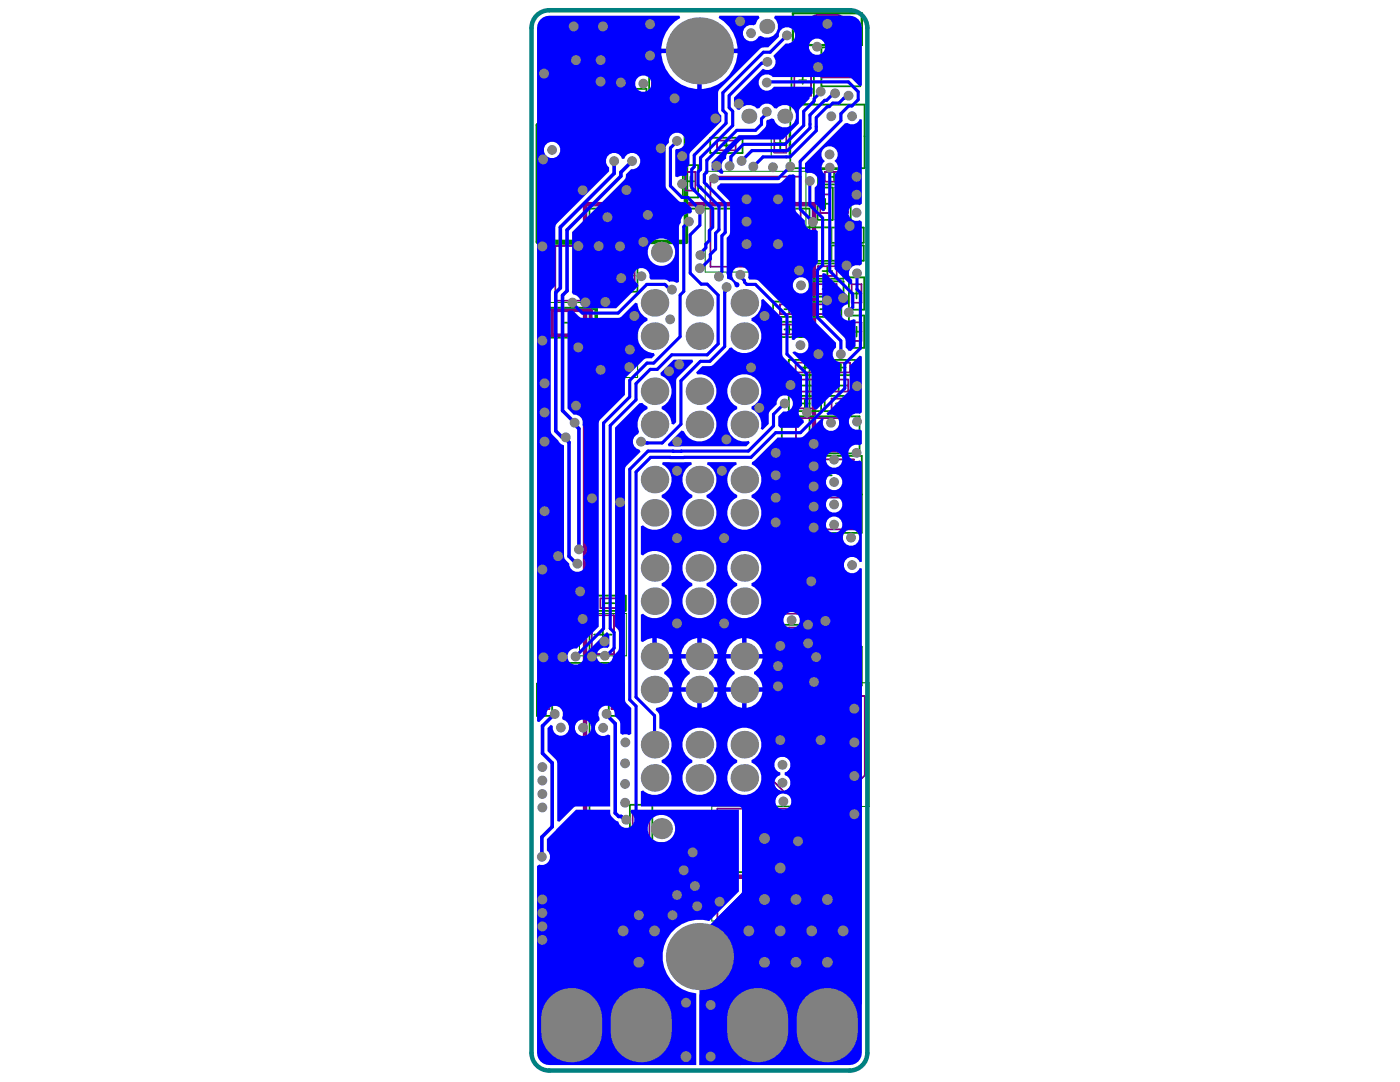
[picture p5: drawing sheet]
<svg xmlns="http://www.w3.org/2000/svg" width="279mm" height="216mm" viewBox="0 0 279 216" stroke-linecap="round" stroke-linejoin="round" font-family="sans-serif">
<path d="M116.8 40.7h45.6v134.2h-45.6z" fill="none" stroke="#800080" stroke-width=".9"/>
<g fill="none" stroke="#008000" stroke-width=".35">
<path d="M108.5 17.3h3v6.4h-3zM110 19.5v2M119.9 18.7v3.6M122.4 17.7h3v6.5h-3zM123.9 20v1.9M126 17.7h3v6.5h-3zM127.5 20v1.9M129.6 14.1h3v6.5h-3zM130.1 17.4h1.9M131.1 16.4v1.9M158 11.3h4.4v9.5h-4.4zM159.5 16h1.4"/>
<path d="M160.2 15.3v1.4M163.9 9.5h7.8v7.7h-7.8zM166 13.3h3.6M167.8 11.6v3.5M107.7 24.8h6.4v3h-6.4zM109.1 20.5h1.9M109.9 26.3h2M110.9 25.4v1.9M113.8 22.3h2.3M114.9 21.1v2.4M118.1 20.5h3.5M122.9 20.9h2"/>
<path d="M126.5 20.9h2M136.3 33h3v6.4h-3zM136.8 36.2h2M137.8 35.2v1.9M141.7 27.5h6.5v3h-6.5zM144 29h1.9M145 28v2M154.5 28.6h2.4M155.7 27.4v2.4M157.7 20.9h14.8v12.7h-14.8zM163.2 37.4h3v6.5h-3zM163.2 33.8h6.5v3h-6.5z"/>
<path d="M164.7 39.7v1.9M165.5 35.3h1.9M166.5 34.3v1.9M166.7 37.4h3.1v6.5h-3.1zM168.3 39.7v1.9M114.5 54.5h3.6M116.3 52.8v3.5M117.6 41.6h44v132.4h-44zM124.2 51.8h3v6.4h-3zM124.7 55h2M125.7 54v2M149 44.2h3.6"/>
<path d="M150.8 42.5v3.5M161 45.4h4.6v6.7h-4.6zM161.9 52.6h6.4v3h-6.4zM161.9 56.1h6.4v3.1h-6.4zM163.7 40.7h1.9M164.2 57.7h1.9M164.2 54.1h1.9M165.1 53.1v2M165.1 56.7v1.9M165.9 45.4h6.5v3h-6.5zM165.9 49h6.5v3h-6.5zM167.3 40.7h1.9"/>
<path d="M168.2 50.5h1.9M168.2 46.9h1.9M169.2 46v1.9M169.2 49.5v2M169.4 55.3h3.1v6.5h-3.1zM170 58.6h1.9M170.9 57.6v1.9M112.3 64.4h3.5M114.1 62.6v3.6M121.3 70.2h3.5M123 68.4v3.6M154.3 60.2h6.4v3h-6.4z"/>
<path d="M154.3 64.2h6.4v3.1h-6.4zM156.5 61.7h2M156.5 65.7h2M157.4 71.8h6.5v3.1h-6.5zM157.4 79h6.5v3h-6.5zM157.5 60.7v2M157.5 64.8v1.9M159.3 76.9h3.6M159.7 73.3h1.9M160.6 72.4v1.9M160.6 79.5v2M161.1 75.2v3.5"/>
<path d="M161.4 60.2h6.5v3h-6.5zM163.7 61.7h1.9M164.6 71.8h6.4v3.1h-6.4zM164.6 79h6.4v3h-6.4zM164.7 60.7v2M165.6 76.9h3.5M166.8 73.3h2M167.4 75.2v3.5M167.8 72.4v1.9M167.8 79.5v2M169.4 63h3.1v6.4h-3.1zM170 66.2h1.9"/>
<path d="M170.9 65.2v2M156 83.1h15.5v7.4h-15.5zM156.5 91h15.5v15.3h-15.5zM156.5 98.6h15.5M156.5 98.7h15.5M159.7 80.5h1.9M162 86.8h3.5M162.5 94.8h3.5M163.8 85v3.5M164.2 93.1v3.5M166.8 80.5h2M118.4 118.8h6.5v3.1h-6.5z"/>
<path d="M121.7 119.4v1.9M162.5 102.5h3.5M164.2 100.7v3.5M107.2 136.4h3v6.4h-3zM107.7 139.6h1.9M108.1 122h6.5v3h-6.5zM108.7 138.7v1.9M109.9 132.3h6.5v3h-6.5zM110.4 123.5h1.9M111.4 122.5v2M112.2 133.8h1.9M113.2 132.8v2"/>
<path d="M117.1 132.3h6.5v3h-6.5zM118.6 126.6h3.5M119.4 133.8h1.9M120.3 124.9v3.5M120.3 132.8v2M120.7 120.4h1.9M121.5 136.4h3v6.4h-3zM122 139.6h2M123 138.7v1.9M154.3 124.7h6.4v3h-6.4zM156.5 129h15.5v7.8h-15.5zM156.5 126.2h2"/>
<path d="M157.5 125.2v2M161.7 124.4h9.5v4.5h-9.5zM162.5 132.9h3.5M164.2 131.1v3.6M165.8 126.6h1.4M166.5 125.9v1.4M161.1 148.6h3.5M162.9 146.8v3.5M125.7 160.6h4.5v9.1h-4.5zM125.7 172.2h4.5v9.2h-4.5zM127 176.8h1.8M127 165.2h1.8"/>
<path d="M127.9 164.3v1.7M127.9 175.9v1.8M130.4 174.9h3.1v6.5h-3.1zM130.4 168.2h3.1v6.4h-3.1zM131 178.1h1.9M131 171.4h1.9M132 170.5v1.9M132 177.2v1.9M154 172.3h3.5M155.7 170.6v3.5"/>
</g>
<path d="M117.8 17.7h4.2v5.6h-4.2zM112.3 20.5h5.3v3.6h-5.3zM140.7 34.2h20.1v20.1h-20.1zM153.9 25.9h3.6v5.3h-3.6zM109.8 48.7h13v11.7h-13zM118.8 65.1h8.4v10.2h-8.4zM158.3 74.8h5.6v4.2h-5.6zM164.6 74.8h5.5v4.2h-5.5zM115.7 122.4h9.3v8.5h-9.3zM152.3 136.2h21.2v24.7h-21.2zM142 160.9h27.4v22.9h-27.4z" fill="none" stroke="#008000" stroke-width=".2"/>
<path d="M107.3 25h29.6v23.3h-29.6z" fill="none" stroke="#008000" stroke-width=".9"/>
<path d="M109.1 61.6h9.9v5.6h-9.9z" fill="none" stroke="#008000" stroke-width=".71"/>
<path d="M158.2 2.6h13.8v6.4h-13.8z" fill="none" stroke="#008000" stroke-width=".45"/>
<g fill="none" stroke="#800080" stroke-width=".35">
<path d="M109.1 18.7h1.9v3.7h-1.9zM118.7 18.6h2.4v3.8h-2.4zM122.9 19.1h2v3.7h-2zM126.5 19.1h2v3.7h-2zM130.1 15.5h1.9v3.7h-1.9zM158.5 12.9h3.4v6.2h-3.4zM160.7 4.8h8.8v1.7h-8.8zM163.2 3h3.9M163.9 11.2h7.8v4.3h-7.8zM109.1 25.4h3.7v1.9h-3.7zM113.1 21.1h3.7v2.4h-3.7zM136.8 34.3h2v3.7h-2z"/>
<path d="M141.8 35.2h18v18h-18zM143.1 28h3.7v2h-3.7zM154.5 26.7h2.4v3.7h-2.4zM163.7 38.8h1.9v3.7h-1.9zM164.6 34.3h3.7v1.9h-3.7zM167.3 38.8h1.9v3.7h-1.9zM110.8 49.1h11v10.9h-11zM124.7 53.1h2v3.7h-2zM163.3 53.1h3.7v2h-3.7zM163.3 56.7h3.7v1.9h-3.7zM167.3 46h3.7v1.9h-3.7zM167.3 49.5h3.7v2h-3.7z"/>
<path d="M170 56.7h1.9v3.7h-1.9zM119.2 67.7h7.6v5h-7.6zM155.7 60.7h3.7v2h-3.7zM155.7 64.8h3.7v1.9h-3.7zM158.8 72.4h3.7v1.9h-3.7zM158.8 79.5h3.7v2h-3.7zM159.2 75.7h3.8v2.4h-3.8zM162.8 60.7h3.7v2h-3.7zM165.5 75.7h3.8v2.4h-3.8zM166 72.4h3.7v1.9h-3.7zM166 79.5h3.7v2h-3.7zM170 64.3h1.9v3.7h-1.9z"/>
<path d="M158.1 99.3h12.3v6.3h-12.3zM158.1 91.7h12.3v6.3h-12.3zM158.8 83.4h9.9v6.7h-9.9zM119.8 119.4h3.7v1.9h-3.7zM155.4 106.6h12.3v15.9h-12.3zM107.7 137.8h1.9v3.7h-1.9zM109.5 122.5h3.7v2h-3.7zM111.3 132.8h3.7v2h-3.7zM118.1 122.8h4.4v7.7h-4.4zM118.5 132.8h3.7v2h-3.7zM122 137.8h2v3.7h-2zM153.2 138.9h19.4v15.8l-3.6 3.6h-12.2l-3.6-3.6z"/>
<path d="M155.7 125.2h3.7v2h-3.7zM158.1 129.7h12.3v6.4h-12.3zM163.4 125h6.2v3.3h-6.2zM126.3 173.7h3.3v6.2h-3.3zM126.3 162.1h3.3v6.1h-3.3zM131 169.6h1.9v3.7h-1.9zM131 176.3h1.9v3.7h-1.9zM143.2 161.3h25.1v22h-25.1z"/>
</g>
<path d="M110.2 61.9h7.7v5h-7.7z" fill="none" stroke="#800080" stroke-width=".71"/>
<g fill="none" stroke="#800080" stroke-width=".2">
<path d="M154.7 107.9v.6M154.7 109.7v.5M154.7 111.5v.5M154.7 113.2v.6M154.8 108.6h1M154.8 107.8h1M154.8 109.5h1M154.8 110.4h1M154.8 111.3h1M154.8 112.2h1M154.8 113h1M154.8 113.9h1"/>
<path d="M156 108.8v.5M156 110.6v.5M156 112.3v.6M156 114.1v.4M156.2 107.4h3.5M156.2 114.6h3.5M159.9 107.6v6.9"/>
</g>
<g fill="#800080">
<path d="M116.3 21.1h.5v2.4h-.5z" fill-rule="evenodd"/>
<path d="M154.5 29.9h2.4v.5h-2.4z" fill-rule="evenodd"/>
<path d="M164.9 161.3h3.4v22h-3.4z" fill-rule="evenodd"/>
<path d="M167.4 83.4h1.3v6.7h-1.3z" fill-rule="evenodd"/>
</g>
<g fill="none" stroke="#800080" stroke-width=".35">
<path d="M163.2 3a1.76 1.76 0 0 0-1.8 1.8M167.1 3a1.76 1.76 0 0 1 1.7 1.8"/>
<circle cx="118.6" cy="56.8" r="1.76"/>
<circle cx="156.6" cy="50.1" r="1.76"/>
</g>
<g fill="none" stroke="#800080" stroke-width=".2">
<path d="M154.7 108.5l.1 .1M154.7 110.2l.1 .2M154.7 112l.1 .2M154.7 113.8l.1 .1M154.8 107.8l-.1 .1M154.8 109.5l-.1 .2M154.8 111.3l-.1 .2M154.8 113l-.1 .2M155.8 108.6l.2 .2M155.8 110.4l.2 .2M155.8 112.2l.2 .1M155.8 113.9l.2 .2"/>
<path d="M156 109.3l-.2 .2M156 114.5l.2 .1M156 111.1l-.2 .2M156 112.9l-.2 .1M156.2 107.4l-.4 .4M159.7 107.4l.2 .2M159.9 114.5l-.2 .1"/>
</g>
<path d="M107.1 3.1a3.5 3.5 0 0 1 2.5-1.1h60a3.5 3.5 0 0 1 3.5 3.6v204.5a3.5 3.5 0 0 1-3.5 3.5h-60a3.5 3.5 0 0 1-3.5-3.5v-204.5a3.5 3.5 0 0 1 1-2.5z" fill="none" stroke="#008080" stroke-width=".9"/>
<g fill="#00f">
<path d="M168.6 24.6l.5-.1a1.6 1.6 0 0 0 2.5-.7l.4 .1v16.8l-.4 .3a1.62 1.62 0 0 0-2.3 1.4 1.62 1.62 0 0 0 2.3 1.5l.4 .3v8.5l-.4 .3a1.62 1.62 0 0 0-2 .8 1.62 1.62 0 0 0 .5 2.1v.7l-.4 .2-3.1-3.1v-18.9a1.62 1.62 0 0 0-.1-2.7 1.64 1.64 0 0 0 .2-2.4 1.64 1.64 0 0 0-2.4 0 1.64 1.64 0 0 0 .3 2.5 1.61 1.61 0 0 0 0 2.6v7.2l-.4 .2-1.6-1.7v-3.1a1.62 1.62 0 0 0 .5-2 1.62 1.62 0 0 0-2-.8l-.4-.3v-1.7z"/>
<path d="M164.1 54.6l.2-.1 .5 .1 4.4 4.5v1.6a1.63 1.63 0 0 0-1.3 2.2 1.63 1.63 0 0 0 2.4 .8l.5 .1v5.3l-1 .9-.5-.1-.5-.6v-1.3l-.3-.7-4.4-4.4z"/>
<path d="M151.9 59.9l.4-.3 3.8 3.8 .1 7.6 3.9 4v6a1.6 1.6 0 0 0 .2 2.7l.1 .6-1.1 1.1h-3.6l-.4-.4v-1.9l1-1a1.64 1.64 0 0 0 2-1.4 1.64 1.64 0 0 0-1.7-1.8 1.64 1.64 0 0 0-1.6 1.8l-1.5 1.6-.1 2.3-1.2 1.2-.4-.2a3.4 3.4 0 0 0-1.8-4v-.4a3.4 3.4 0 0 0 1.2-5.2 3.4 3.4 0 0 0-5.3 0 3.4 3.4 0 0 0 1.2 5.2v.4a3.4 3.4 0 0 0-1.8 4.2 3.4 3.4 0 0 0 4.1 2.2l.2 .4-.6 .6h-15.6l-.1-.4 2.7-2.7 .5 .2a3.4 3.4 0 0 0 5.5 1 3.4 3.4 0 0 0-1-5.5v-.4a3.4 3.4 0 0 0 1.9-4 3.4 3.4 0 0 0-3.7-2.5l-.3-.4 1.3-1.2 1.8-.1 3.3-3.2 .2-.4 .5-.1a3.4 3.4 0 0 0 5.3-.2 3.4 3.4 0 0 0-1.3-5.2v-.3a3.5 3.5 0 0 0 1.9-3.7z"/>
<path d="M131.8 74.4l2.7-2.6h3.7l.1 .4-3.3 3.4-.1 8.7-.4 .4-.5-.2a3.5 3.5 0 0 0-2-2.9v-.4a3.4 3.4 0 0 0 2-3.2 3.4 3.4 0 0 0-2.1-3.1z"/>
<path d="M143.2 37.1l.6-.5h11.5l.7-.3 1.5-1.5 .8-.1 .4 .3 .1 7.1 1.8 1.9a1.6 1.6 0 0 0 2.2 1.8l.4 .3v6.4l-.7 .7-.3 .7v9.4l.3 .7 4.4 4.4v.9a1.63 1.63 0 0 0-.7 1.7 1.63 1.63 0 0 0 1.3 1.3l.2 .2-.1 4.6-4.6 4.6-.5-.1-.5-.6-.1-6.8-3.7-3.8v-.2l.5-.1a1.63 1.63 0 0 0 2.3-.2 1.63 1.63 0 0 0-.2-2.3 1.63 1.63 0 0 0-2.3 .3l-.5-.2v-4.7l-.3-.6-6.3-6.3-.6-.3h-1.3l-.2-.4a1.64 1.64 0 0 0-1.1-2.2 1.64 1.64 0 0 0-2.1 1.2 1.64 1.64 0 0 0 1.3 2l.2 .4-.2 .4-.3 .2-.5-.3a1.54 1.54 0 0 0-1.4-1.4l-.2-1.1v-7.2l.6-.7 .1-.3v-5.8l-.3-.7-2.3-2.3zM158.2 56.9a1.65 1.65 0 0 0 3.3 0 1.65 1.65 0 0 0-3.3 0z"/>
<path d="M107.9 3.9a2.46 2.46 0 0 1 1.7-.8h26l.1 .5a7.4 7.4 0 0 0-3.7 6.1h15.2v-.3a7.5 7.5 0 0 0-3.8-5.8l.2-.5h7.8l.2 .5-.4 .4-.4 .8-.4 .3-.2-.1a1.64 1.64 0 0 0-1.9 1.1 1.64 1.64 0 0 0 1 2 1.64 1.64 0 0 0 2-.8l.5-.1 .8 .3a2.23 2.23 0 0 0 2.5-1.2 2.23 2.23 0 0 0-.6-2.7l.2-.5h14.9a2.44 2.44 0 0 1 2.4 2.5v11.4l-.4 .2-1.6-1.5-.7-.3h-15.1a1.63 1.63 0 0 0-2.4 0 1.63 1.63 0 0 0 .3 2.4 1.63 1.63 0 0 0 2.3-.5h7.6l.3 .4-.1 .9-.6 .7-.1 .4-2 2.2-.1 2.7-3.2 3.2-8.2 .1-2.8 2.7-.2 .3-.1 .8-.2 .1a1.6 1.6 0 0 0-.3 2.4l-.2 .5h-.4l-.4-.4-1.4-.4v-1.5l5.4-5.4 3.7-.1a3.3 3.3 0 0 0 1.8-2.1v-.7l.2-.2 .9-.3 .5 .2 .2 .6a2.24 2.24 0 0 0 3.3 .6 2.24 2.24 0 0 0 .3-3.3 2.24 2.24 0 0 0-3.3 0l-.5-.1-.1-.2a1.62 1.62 0 0 0-2.8 .2l-.5 .1-.4-.4a2.43 2.43 0 0 0-3.2 .6h-.4l-.6-.8v-1.6l5.7-5.8a1.63 1.63 0 0 0 2.2-.3 1.63 1.63 0 0 0 0-2.1v-.2l2.4-2.4a1.64 1.64 0 0 0 1.9-1.6 1.64 1.64 0 0 0-1.7-1.7 1.64 1.64 0 0 0-1.6 1.9l-2.1 2.2h-.9l-.7 .2-8.1 8.1-.3 .7v3.5l.1 .4 .5 .6v1.2l-6.2 6.4-.1 2.3-.4 .5-.1 1.5-.5 .3-.8-.1-.6 .3-.4-.2v-5.3l.2-.2a1.64 1.64 0 0 0 1.7-1.6 1.64 1.64 0 0 0-1.8-1.6 1.64 1.64 0 0 0-1.4 2l-.6 .7-.1 .3 .1 8 2.5 2.6 .7 .3h.8l1.2 1.2v.6l-.2 .3-.1 .1h-.6a1.63 1.63 0 0 0-1.3 1.9l-.4 .7v11.1l-.4 .2-.7-.3-.8 .1-.5-.4-.4-.1h-2.8l-.3-.4a1.64 1.64 0 0 0-1.1-1.9 1.64 1.64 0 0 0-2 1 1.64 1.64 0 0 0 .8 2.1l.1 .5-4.4 4.4h-6.4l-.8-.8a1.6 1.6 0 0 0-1.4-1.9l-.3-.5 .1-12 10.4-10.4 .2-.4 .1-.7 1.1-1h.5a1.64 1.64 0 0 0 .9-2.8 1.64 1.64 0 0 0-2.8 .7h-.5l-.2-.5a1.64 1.64 0 0 0-2.4-.3 1.64 1.64 0 0 0 .1 2.5v.8l-10.5 10.4-.3 .7v11.8l-.6 .6-.3 .7v27.6l.3 .7 1.3 1.5 .5 .4 .6 .3v22.1l.3 .7 .7 .8a1.62 1.62 0 0 0 2.3 1.5 1.62 1.62 0 0 0 .5-2.7v-.3l.5-.5a1.6 1.6 0 0 0-.4-2.2v-22.8l-.3-.7a1.6 1.6 0 0 0-1.7-2.1l-1.2-1.2v-19.3l.4-.3 .7 .1 1.1 1.1 .7 .3h7.2l.6-.3 2.8-2.7 .5 .2v.3a3.6 3.6 0 0 0 1.9 2.7v.4a3.4 3.4 0 0 0-1.9 3.7 3.4 3.4 0 0 0 3.2 2.7l.2 .5-.6 .6h-1l-.7 .3-3.4 3.4-.3 .7v2.9l-5.1 5.2-.1 41-4.4 4.4a1.64 1.64 0 0 0-1.9 1.5 1.64 1.64 0 0 0 1.8 1.7 1.64 1.64 0 0 0 1.5-1.9l4.6-4.6 .5 .5v2.3l-.4 .4a1.63 1.63 0 0 0-2.1 1.2 1.63 1.63 0 0 0 1.4 2 1.63 1.63 0 0 0 1.8-1.6l.9-.9 .3-.7v-3.1v-.4l-.8-.8v-39.7l4.9-4.8 .6-.1 1 .7v.5a3.4 3.4 0 0 0-1.7 4.5l-.2 .5-.3 .2a1.64 1.64 0 0 0-.7 1.7 1.64 1.64 0 0 0 1.3 1.2l.2 .5-2.8 2.8-.3 .7v45.9l.3 .7 1 1v5.1l-.5 .3-.4-.2-.9 .1-.4-.3-.1-2.3-1.1-1.2a1.67 1.67 0 0 0-2-1.9 1.67 1.67 0 0 0-.9 2.6l-.2 .4a1.64 1.64 0 0 0-.5 2.3 1.64 1.64 0 0 0 2.3 .3l.5 .2v14.2l-7.1 .1-3.1 3-.4-.2v-11.6l-.3-.7-1.6-1.6v-4.6l.6-.7 .4 .2a1.67 1.67 0 0 0 1.3 2 1.67 1.67 0 0 0 2-1.3 1.67 1.67 0 0 0-1.4-2l.1-.7a1.63 1.63 0 0 0-1.5-2 1.63 1.63 0 0 0-1.7 1.8l-1.5 1.5-.4-.2v-138.3a2.46 2.46 0 0 1 .7-1.7zM161.4 9.3a1.65 1.65 0 0 0 3.3 0 1.65 1.65 0 0 0-3.3 0zM140 10.6v7.1a7.5 7.5 0 0 0 7.2-7.1zM132 10.6a7.5 7.5 0 0 0 7.1 7.1v-7.1zM126.7 16.7a1.65 1.65 0 0 0 3.3 0 1.65 1.65 0 0 0-3.3 0zM108.5 29.9a1.65 1.65 0 0 0 3.3 0 1.65 1.65 0 0 0-3.3 0zM129.3 50.3a2.75 2.75 0 0 0 5.5 0 2.75 2.75 0 0 0-5.5 0zM114.7 145.2a1.65 1.65 0 0 0 3.3 0 1.65 1.65 0 0 0-3.3 0z"/>
<path d="M132.3 92.2h5.7l.1 .5a3.4 3.4 0 0 0-1.9 3.1 3.4 3.4 0 0 0 2 3v.4a3.4 3.4 0 0 0-1.3 5.2 3.4 3.4 0 0 0 5.4 0 3.4 3.4 0 0 0-1.3-5.2v-.4a3.4 3.4 0 0 0 2-3 3.4 3.4 0 0 0-1.9-3.1l.1-.5h5.7l.1 .5a3.4 3.4 0 0 0-1.9 3.1 3.4 3.4 0 0 0 2 3v.4a3.4 3.4 0 0 0-1.2 5.2 3.4 3.4 0 0 0 5.3 0 3.4 3.4 0 0 0-1.2-5.2v-.4a3.4 3.4 0 0 0 2-3 3.4 3.4 0 0 0-2-3.2l.1-.4 .5-.3 4.6-4.6 4.9-.1 3.9-3.8 .4 .3a1.63 1.63 0 0 0 1.2 2.3 1.63 1.63 0 0 0 1.9-1.9 1.63 1.63 0 0 0-2.3-1.2l-.3-.4 4.6-4.6 .1-4.9 2-2 .4 .1v11.2l-.4 .3a1.62 1.62 0 0 0-2.2 1.5 1.62 1.62 0 0 0 2.2 1.6l.4 .3v2.6l-.4 .3a1.62 1.62 0 0 0-2.3 1.5 1.62 1.62 0 0 0 2.3 1.5l.4 .3v19.9l-.4 .1a1.63 1.63 0 0 0-2.5-.7 1.63 1.63 0 0 0 0 2.6 1.63 1.63 0 0 0 2.5-.8l.4 .1v86.9l-.4 .2a7.1 7.1 0 0 0-6.1-4.2v8.3h-.9v-8.3a6.8 6.8 0 0 0-6.2 5h-.5a6.8 6.8 0 0 0-6.2-5v8.3h-.5v.4h-7a7.1 7.1 0 0 0 3.8 7.1l-.1 .4h-8.3v-14a7.5 7.5 0 0 0 7.6-7.2h-7.6v-.9h7.6a7.4 7.4 0 0 0-4.4-6.4l-.1-.5 5.4-5.4v-16.5a.64 .64 0 0 0-.6-.7h-19.6v-3l.4-.2a3.4 3.4 0 0 0 5.2-.6 3.4 3.4 0 0 0-1.5-5v-.4a3.4 3.4 0 0 0 2-3.3 3.4 3.4 0 0 0-2.4-3v-2.6l-.1-.4-.7-.8 .2-.4a3.6 3.6 0 0 0 3.3-3.2h-3.7v-.9h3.7a3.5 3.5 0 0 0-1.7-2.6v-.4a3.5 3.5 0 0 0 1.7-2.7h-3.7v-.4h-.4v-3.7a3.5 3.5 0 0 0-1.9 .8l-.4-.1v-5.4l.4-.1a3.4 3.4 0 0 0 5.2-.7 3.4 3.4 0 0 0-1.5-5v-.3a3.4 3.4 0 0 0 1.5-5 3.4 3.4 0 0 0-5.2-.7l-.4-.1v-5.7l.4-.2a3.4 3.4 0 0 0 5.2-.6 3.4 3.4 0 0 0-1.5-5v-.4a3.4 3.4 0 0 0 2-3 3.4 3.4 0 0 0-1.9-3.1zM164.8 91.7a1.65 1.65 0 0 0 3.3 0 1.65 1.65 0 0 0-3.3 0zM164.8 96.2a1.65 1.65 0 0 0 3.3 0 1.65 1.65 0 0 0-3.3 0zM164.8 100.7a1.65 1.65 0 0 0 3.3 0 1.65 1.65 0 0 0-3.3 0zM164.8 104.7a1.65 1.65 0 0 0 3.3 0 1.65 1.65 0 0 0-3.3 0zM168.2 107.3a1.65 1.65 0 0 0 3.3 0 1.65 1.65 0 0 0-3.3 0zM145.8 111.3a3.5 3.5 0 0 0 1.3 5.2v.3a3.4 3.4 0 0 0-1.2 5.3 3.4 3.4 0 0 0 5.3 0 3.4 3.4 0 0 0-1.2-5.3v-.3a3.4 3.4 0 0 0 1.2-5.3 3.4 3.4 0 0 0-5.4 .1zM136.9 111.3a3.5 3.5 0 0 0 1.3 5.2v.3a3.4 3.4 0 0 0-1.3 5.3 3.4 3.4 0 0 0 5.4 0 3.4 3.4 0 0 0-1.3-5.3v-.3a3.4 3.4 0 0 0 1.3-5.3 3.4 3.4 0 0 0-5.4 .1zM156.3 123.7a1.65 1.65 0 0 0 3.3 0 1.65 1.65 0 0 0-3.3 0zM149 127.3v3.2h3.2a3.7 3.7 0 0 0-3.2-3.2zM140 127.3v3.2h3.2a3.7 3.7 0 0 0-3.2-3.2zM131.1 127.3v3.2h3.2a3.7 3.7 0 0 0-3.2-3.2zM145.6 128.7l-.5 .9-.2 .9h3.2v-3.2a3.6 3.6 0 0 0-2.5 1.4zM136.7 128.7l-.5 .9-.3 .9h3.2v-3.2a3.6 3.6 0 0 0-2.4 1.4zM144.9 131.4a3.5 3.5 0 0 0 1.7 2.7v.4a3.5 3.5 0 0 0-1.7 2.6h7.3a3.5 3.5 0 0 0-1.7-2.6v-.4a3.5 3.5 0 0 0 1.7-2.7zM135.9 131.4a3.5 3.5 0 0 0 1.7 2.7v.4a3.5 3.5 0 0 0-1.7 2.6h7.3a3.5 3.5 0 0 0-1.7-2.6v-.4a3.5 3.5 0 0 0 1.7-2.7zM149 138v3.2a3.7 3.7 0 0 0 3.2-3.2zM144.9 138a3.7 3.7 0 0 0 3.2 3.2v-3.2zM140 138v3.2a3.7 3.7 0 0 0 3.2-3.2zM135.9 138a3.7 3.7 0 0 0 3.2 3.2v-3.2zM154.8 151.7a1.62 1.62 0 0 0 .9 2.5v.4a1.63 1.63 0 0 0-.9 2.6 1.63 1.63 0 0 0 2.7 0 1.63 1.63 0 0 0-.9-2.6v-.4a1.64 1.64 0 0 0 .9-2.6 1.64 1.64 0 0 0-2.7 .1zM145.8 146.5a3.5 3.5 0 0 0 1.3 5.2v.4a3.4 3.4 0 0 0-1.2 5.2 3.4 3.4 0 0 0 5.3 0 3.4 3.4 0 0 0-1.2-5.2v-.4a3.4 3.4 0 0 0 1.2-5.2 3.4 3.4 0 0 0-5.4 0zM136.9 146.5a3.5 3.5 0 0 0 1.3 5.2v.4a3.4 3.4 0 0 0-1.3 5.2 3.4 3.4 0 0 0 5.4 0 3.4 3.4 0 0 0-1.3-5.2v-.4a3.4 3.4 0 0 0 1.3-5.2 3.4 3.4 0 0 0-5.4 0zM154.7 159.9a1.65 1.65 0 0 0 3.3 0 1.65 1.65 0 0 0-3.3 0zM146.2 198.3a7.3 7.3 0 0 0-2 5.8h6.6v-7.8a6.8 6.8 0 0 0-4.6 2z"/>
<path d="M111.1 165.5l3.8-3.9h6.9a2.13 2.13 0 0 0 1.6 2.3 1.64 1.64 0 0 0 2.5 1.1 1.64 1.64 0 0 0 .1-2.7l-.1-.6 .1-.1h21.5v16.3l-6 5.9a7.4 7.4 0 0 0-9.2 5.8 7.4 7.4 0 0 0 6.6 8.6v14.3h-28.8a2.53 2.53 0 0 1-2.9-2.9v-36.8l.4-.3a1.62 1.62 0 0 0 2-.7 1.62 1.62 0 0 0-.5-2.1v-2.3zM129.3 165.3a2.75 2.75 0 0 0 5.5 0 2.75 2.75 0 0 0-5.5 0z"/>
<path d="M155 138.1l9.2-9.2h7.8v81.2a2.44 2.44 0 0 1-2.4 2.4h-30v-25.9l8.5-8.5v-17.4l6.7-6.7 .9 .2v.4a1.63 1.63 0 0 0-.9 2.6 1.63 1.63 0 0 0 2.7 0 1.63 1.63 0 0 0-.9-2.6v-.4a1.62 1.62 0 0 0 1.1-2.1 1.62 1.62 0 0 0-2.1-1l-.4-.3zM154.7 159.9a1.65 1.65 0 0 0 3.3 0 1.65 1.65 0 0 0-3.3 0z"/>
</g>
<g fill="none" stroke="#00f" stroke-width=".63">
<path d="M152 12.6l-6.5 6.5v2.4l.7 .7v2.9l-6.4 6.4v2.3l-.5 .5v2.6l4.2 4.2v4.8l-.7 .6v3.2l-1 1.1v.8l-1.9 1.9h-.2M152.4 10.4l-8.1 8.1v3.5l.6 .7v1.9l-6.3 6.3v2.4l-.5 .5v3.7l4.1 4.1v3.7l-.6 .7v2l-.7 .7v.7l-1.1 1.1v.4M153 16.5l.2-.2h16.1l2 2v1.6l-1.3 1.2h-.6l-1.6 1.6v1.4l-8.1 8.1v9.5l2.5 2.6M163.8 18.3l-1.3 1.4v.4M135.1 28.1l-1.3 1.4v7.6l2.3 2.3h1.2l2.4 2.4v3.1l-2 2v7.6l2.2 2.2h1.2l2.2 2.2v9.7l-2.2 2.2h-7l-2.9 2.9h-1.4l-2.9 2.8v3.3l-5.1 5.1v40.5l.8 .8v3.1l-1.8 1.8M138.6 38h.1M139.8 37.4h.1M141.1 36.9h.1M142.5 35.6h.1M153 22.3v.4l-1 1v1.1l-1.2 1.2h-3.8l-5.9 6v2.3l-.5 .5v1.6l4.1 4.2v5.8l-.6 .7v7.1l-.6 .6v.4M157.7 33.2l-2.4 2.4h-12.8M157.7 33.2h.1"/>
<path d="M160.4 22.2v2.8l-3.8 3.8h-8.3l-2.4 2.5v1.6l-.3 .2M161.6 23v2.6l-4.5 4.5h-7l-2.1 2M162.9 23.5v2.6l-5.2 5.2h-5.4l-2 2M134.1 57.8h-.4l-1-1.1h-3.6l-5.7 5.8h-7.2l-2-2.1M137.5 44.2l-1 1v13l-.8 .7v8.3l-5.2 5.2h-1.4l-3.4 3.5v3.3l-5.2 5.2v41l-5.6 5.6M137.5 44.2h.1M145 57.3l-.2 .2v.7l-.2 .1v10.9l-2.9 2.9h-1.9l-3.9 3.9v8.7l-3.7 3.7h-3.1M161.6 40.9l2.6 2.6v9.4l-1.1 1v9.4l4.7 4.7v2.7M170.2 58.7v2.6l-.8 .8v.2M129.3 90l-3.6 3.7v45.9l1.2 1.3v21.6l.7 .7v3l2.8 2.8h6.4l1.1 1.1h.3M129.8 91.3l-2.9 2.9v44.9l3.7 3.7v5.8"/>
</g>
<path d="M122.6 32.1v2.5l-10.8 10.7v12.2l-.9 .9v27.6l1.3 1.3h.7v.3l.7 .7v22.7l1.4 1.5h.2M126.1 32.1l-2.2 2.3v.8l-10.7 10.7v12.1l-.9 .9v23l2.6 2.6v.4l.6 .6v24.1M110.7 142.5l-2.4 2.4v5.4l1.9 1.9v12.8l-2.1 2v4M121 142.4v.3l1.8 1.7v17.8l.7 .7h.5l.6 .7h.4" fill="none" stroke="#00f" stroke-width=".72"/>
<circle cx="129.1" cy="88.4" r=".31" fill="#00f"/>
<path d="M153.1 12.3l-.2 .3h-.9M157.1 7.1l-3.4 3.3h-1.3M166.7 18.6h-.3l-1.4 1.4h-.4l-3 3M169.3 19.1h-.3l-1.6 1.5h-1.2l-.7 .7h-.4l-2.2 2.2M161.6 36.1v4.8M162.5 20.1l-2.1 2.1M165.6 33.5v20.6l4.6 4.6M147.8 54.8v.4l.8 .8v.3l.4 .4h1.8l6.3 6.3v7.7l3.9 3.9v7.7M171 54.5v3.2l.7 .7v11.1l-3.1 3.1v4.9l-8.9 8.8h-4.9l-4.9 5h-20.1M127.9 88.1l.3 .3h.9M156.6 80.5l-2.2 2.2v2.3l-5 5h-20.1" fill="none" stroke="#00f" stroke-width=".63"/>
<g fill="#808080">
<circle cx="135.1" cy="28.1" r=".99"/>
<circle cx="131.9" cy="29.6" r=".99"/>
<circle cx="134.6" cy="19.6" r=".99"/>
<circle cx="128.4" cy="16.7" r=".99"/>
<circle cx="108.6" cy="14.7" r=".99"/>
<circle cx="119.9" cy="16.3" r=".99"/>
<circle cx="123.9" cy="16.5" r=".99"/>
<circle cx="115.8" cy="118" r=".99"/>
<circle cx="116.3" cy="123.5" r=".99"/>
<circle cx="118.1" cy="131" r=".99"/>
<circle cx="110.7" cy="142.5" r=".99"/>
<circle cx="121" cy="142.4" r=".99"/>
<circle cx="120.7" cy="130.8" r=".99"/>
<circle cx="112.2" cy="131.1" r=".99"/>
<circle cx="108.5" cy="131.2" r=".99"/>
<circle cx="114.9" cy="131" r=".99"/>
<circle cx="120.4" cy="145.2" r=".99"/>
<circle cx="111.9" cy="145.2" r=".99"/>
<circle cx="120.6" cy="128" r=".99"/>
<circle cx="118.1" cy="99.4" r=".99"/>
<circle cx="114.9" cy="81" r=".99"/>
<circle cx="115.5" cy="109.6" r=".99"/>
<circle cx="112.9" cy="87.3" r=".99"/>
<circle cx="115.2" cy="112.5" r=".99"/>
<circle cx="123.8" cy="100.2" r=".99"/>
<circle cx="125.6" cy="73.2" r=".99"/>
<circle cx="125.7" cy="69.8" r=".99"/>
<circle cx="119.9" cy="73.8" r=".99"/>
<circle cx="115.4" cy="69.3" r=".99"/>
<circle cx="114.7" cy="84.4" r=".99"/>
<circle cx="165.1" cy="59.9" r=".99"/>
<circle cx="129.7" cy="11.1" r=".99"/>
<circle cx="129.7" cy="4.8" r=".99"/>
<circle cx="120.3" cy="5.3" r=".99"/>
<circle cx="114.5" cy="5.3" r=".99"/>
<circle cx="142.8" cy="23.6" r=".99"/>
<circle cx="147.4" cy="20.7" r=".99"/>
<circle cx="110.2" cy="29.9" r=".99"/>
<circle cx="108.4" cy="31.8" r=".99"/>
<circle cx="114.9" cy="12" r=".99"/>
<circle cx="119.9" cy="12" r=".99"/>
<circle cx="163.8" cy="18.3" r=".99"/>
<circle cx="124.8" cy="160.2" r=".99"/>
<circle cx="124.8" cy="156.4" r=".99"/>
<circle cx="124.8" cy="152.3" r=".99"/>
<circle cx="135.6" cy="72.7" r=".99"/>
<circle cx="133.5" cy="74.1" r=".99"/>
<circle cx="133.7" cy="63.7" r=".99"/>
<circle cx="139.7" cy="53.5" r=".99"/>
<circle cx="134.1" cy="57.8" r=".99"/>
<circle cx="142.5" cy="35.6" r=".99"/>
<circle cx="136.1" cy="31.2" r=".99"/>
<circle cx="136.1" cy="36.7" r=".99"/>
<circle cx="139.7" cy="41.8" r=".99"/>
<circle cx="137.5" cy="44.2" r=".99"/>
<circle cx="139.8" cy="50.9" r=".99"/>
<circle cx="143" cy="33.1" r=".99"/>
<circle cx="148" cy="32.1" r=".99"/>
<circle cx="150.3" cy="33.3" r=".99"/>
<circle cx="154.3" cy="33.4" r=".99"/>
<circle cx="145.6" cy="33.1" r=".99"/>
<circle cx="124.8" cy="148.1" r=".99"/>
<circle cx="116.4" cy="145.2" r=".99"/>
<circle cx="136.9" cy="200.1" r=".99"/>
<circle cx="127.5" cy="182.6" r=".99"/>
<circle cx="134.2" cy="182.6" r=".99"/>
<circle cx="143.6" cy="179.9" r=".99"/>
<circle cx="135.1" cy="178.6" r=".99"/>
<circle cx="136.5" cy="173.7" r=".99"/>
<circle cx="138.2" cy="170.1" r=".99"/>
<circle cx="128" cy="55.1" r=".99"/>
<circle cx="125" cy="163.6" r=".99"/>
<circle cx="108.2" cy="161.1" r=".99"/>
<circle cx="170.9" cy="42.4" r=".99"/>
<circle cx="169.4" cy="62.3" r=".99"/>
<circle cx="126.6" cy="63" r=".99"/>
<circle cx="163.8" cy="147.7" r=".99"/>
<circle cx="155.7" cy="147.7" r=".99"/>
<circle cx="154.8" cy="104.2" r=".99"/>
<circle cx="154.8" cy="99.3" r=".99"/>
<circle cx="120.8" cy="60.3" r=".99"/>
<circle cx="116.8" cy="60.3" r=".99"/>
<circle cx="108.2" cy="49.2" r=".99"/>
<circle cx="116.3" cy="38" r=".99"/>
<circle cx="157.7" cy="33.2" r=".99"/>
<circle cx="153" cy="22.3" r=".99"/>
<circle cx="167.8" cy="70.7" r=".99"/>
<circle cx="163.3" cy="70.7" r=".99"/>
<circle cx="170.1" cy="112.8" r=".99"/>
<circle cx="170.5" cy="141.4" r=".99"/>
<circle cx="170.5" cy="148.1" r=".99"/>
<circle cx="170.5" cy="154.9" r=".99"/>
<circle cx="170.5" cy="162.5" r=".99"/>
<circle cx="159.3" cy="167.9" r=".99"/>
<circle cx="141.8" cy="200.5" r=".99"/>
<circle cx="141.8" cy="210.8" r=".99"/>
<circle cx="138.7" cy="176.8" r=".99"/>
<circle cx="156.2" cy="156.2" r=".99"/>
<circle cx="156.2" cy="152.6" r=".99"/>
<circle cx="156.3" cy="159.9" r=".99"/>
<circle cx="144.5" cy="124.4" r=".99"/>
<circle cx="135.1" cy="124.4" r=".99"/>
<circle cx="144.5" cy="107.4" r=".99"/>
<circle cx="135.1" cy="107.4" r=".99"/>
<circle cx="135.1" cy="93.9" r=".99"/>
<circle cx="144.1" cy="93.9" r=".99"/>
<circle cx="145" cy="87.7" r=".99"/>
<circle cx="152.6" cy="63" r=".99"/>
<circle cx="147.7" cy="4.3" r=".99"/>
<circle cx="165.1" cy="4.8" r=".99"/>
<circle cx="108.2" cy="68" r=".99"/>
<circle cx="108.7" cy="82.3" r=".99"/>
<circle cx="114.2" cy="60.4" r=".99"/>
<circle cx="108.7" cy="76.5" r=".99"/>
<circle cx="108.7" cy="88.1" r=".99"/>
<circle cx="111.4" cy="111" r=".99"/>
<circle cx="108.2" cy="113.7" r=".99"/>
<circle cx="108.7" cy="102" r=".99"/>
<circle cx="159.5" cy="54" r=".99"/>
<circle cx="123.7" cy="49.2" r=".99"/>
<circle cx="128.4" cy="48.3" r=".99"/>
<circle cx="124" cy="55.5" r=".99"/>
<circle cx="122.6" cy="32.1" r=".99"/>
<circle cx="115.4" cy="49.1" r=".99"/>
<circle cx="119.5" cy="49.1" r=".99"/>
<circle cx="143.5" cy="55.2" r=".99"/>
<circle cx="145" cy="57.3" r=".99"/>
<circle cx="126.1" cy="32.1" r=".99"/>
<circle cx="135.1" cy="88.1" r=".99"/>
<circle cx="127.9" cy="88.1" r=".99"/>
<circle cx="147.8" cy="54.8" r=".99"/>
<circle cx="161" cy="82.3" r=".99"/>
<circle cx="165.8" cy="84.4" r=".99"/>
<circle cx="154.8" cy="90.4" r=".99"/>
<circle cx="161.6" cy="36.1" r=".99"/>
<circle cx="169.6" cy="45.1" r=".99"/>
<circle cx="169" cy="53" r=".99"/>
<circle cx="171" cy="54.5" r=".99"/>
<circle cx="159.7" cy="68.9" r=".99"/>
<circle cx="168.3" cy="59.5" r=".99"/>
<circle cx="154.8" cy="94.8" r=".99"/>
<circle cx="162.2" cy="44.3" r=".99"/>
<circle cx="157.8" cy="76.8" r=".99"/>
<circle cx="171" cy="77.1" r=".99"/>
<circle cx="149.9" cy="73.3" r=".99"/>
<circle cx="156.6" cy="80.5" r=".99"/>
<circle cx="170.9" cy="35.3" r=".99"/>
<circle cx="165.6" cy="33.5" r=".99"/>
<circle cx="165.6" cy="30.8" r=".99"/>
<circle cx="139.1" cy="180.8" r=".99"/>
<circle cx="152.6" cy="167.3" r="1.08"/>
<circle cx="155.3" cy="136.9" r=".99"/>
<circle cx="165.1" cy="192" r="1.08"/>
<circle cx="158.9" cy="192" r="1.08"/>
<circle cx="170.9" cy="90.4" r=".99"/>
<circle cx="171" cy="84.1" r=".99"/>
<circle cx="162.4" cy="136.1" r=".99"/>
<circle cx="155.3" cy="132.9" r=".99"/>
<circle cx="162.9" cy="131.1" r=".99"/>
<circle cx="155.7" cy="128.9" r=".99"/>
<circle cx="161.3" cy="128.4" r=".99"/>
<circle cx="161.3" cy="124.7" r=".99"/>
<circle cx="164.7" cy="123.9" r=".99"/>
<circle cx="158" cy="123.7" r=".99"/>
<circle cx="166.5" cy="91.7" r=".99"/>
<circle cx="161.9" cy="116" r=".99"/>
<circle cx="162.4" cy="93.1" r=".99"/>
<circle cx="169.8" cy="107.3" r=".99"/>
<circle cx="162.4" cy="105.3" r=".99"/>
<circle cx="166.5" cy="104.7" r=".99"/>
<circle cx="162.4" cy="101.1" r=".99"/>
<circle cx="166.5" cy="100.7" r=".99"/>
<circle cx="166.5" cy="96.2" r=".99"/>
<circle cx="162.4" cy="97.1" r=".99"/>
<circle cx="162.4" cy="88.6" r=".99"/>
<circle cx="125" cy="37.9" r=".99"/>
<circle cx="129.3" cy="42.9" r=".99"/>
<circle cx="121.2" cy="43.3" r=".99"/>
<circle cx="151.5" cy="81.4" r=".99"/>
<circle cx="163.3" cy="13.4" r=".99"/>
<circle cx="163.1" cy="9.3" r=".99"/>
<circle cx="170.1" cy="23.2" r=".99"/>
<circle cx="165.9" cy="23.2" r=".99"/>
<circle cx="108.2" cy="187.5" r=".99"/>
<circle cx="108.2" cy="184.9" r=".99"/>
<circle cx="108.2" cy="182.2" r=".99"/>
<circle cx="108.2" cy="179.5" r=".99"/>
<circle cx="136.9" cy="210.8" r="1.08"/>
<circle cx="130.6" cy="185.8" r="1.08"/>
<circle cx="124.4" cy="185.8" r="1.08"/>
<circle cx="127.5" cy="192" r="1.08"/>
<circle cx="168.3" cy="185.8" r="1.08"/>
<circle cx="165.1" cy="179.5" r="1.08"/>
<circle cx="162" cy="185.8" r="1.08"/>
<circle cx="155.7" cy="173.2" r="1.08"/>
<circle cx="158.9" cy="179.5" r="1.08"/>
<circle cx="155.7" cy="185.8" r="1.08"/>
<circle cx="152.6" cy="179.5" r="1.08"/>
<circle cx="149.4" cy="185.8" r="1.08"/>
<circle cx="152.6" cy="192" r="1.08"/>
<circle cx="108.2" cy="153.1" r=".99"/>
<circle cx="108.2" cy="155.7" r=".99"/>
<circle cx="108.2" cy="158.4" r=".99"/>
<circle cx="155.3" cy="39.8" r=".99"/>
<circle cx="159.9" cy="56.9" r=".99"/>
<circle cx="170.9" cy="38.9" r=".99"/>
<circle cx="108.1" cy="171" r=".99"/>
<circle cx="155.3" cy="48.7" r=".99"/>
<circle cx="149" cy="39.8" r=".99"/>
<circle cx="149" cy="44.2" r=".99"/>
<circle cx="149" cy="48.7" r=".99"/>
<circle cx="153.1" cy="12.3" r=".99"/>
<circle cx="153" cy="16.5" r=".99"/>
<circle cx="149.9" cy="6.6" r=".99"/>
<circle cx="169.3" cy="19.1" r=".99"/>
<circle cx="166.7" cy="18.6" r=".99"/>
<circle cx="157.1" cy="7.1" r=".99"/>
</g>
<path d="M114.1 203.2v2.7" fill="none" stroke="#808080" stroke-width="12.2"/>
<circle cx="132" cy="165.3" r="2.1" fill="#808080"/>
<path d="M128 203.2v2.7" fill="none" stroke="#808080" stroke-width="12.2"/>
<g fill="#808080">
<circle cx="130.6" cy="155.2" r="2.75"/>
<circle cx="130.6" cy="148.6" r="2.75"/>
<circle cx="130.6" cy="131" r="2.75"/>
<circle cx="130.6" cy="137.6" r="2.75"/>
<circle cx="130.6" cy="120" r="2.75"/>
<circle cx="139.6" cy="190.9" r="6.7"/>
<circle cx="139.6" cy="155.2" r="2.75"/>
<circle cx="148.5" cy="155.2" r="2.75"/>
</g>
<path d="M151.2 203.2v2.7M165.1 203.2v2.7" fill="none" stroke="#808080" stroke-width="12.2"/>
<g fill="#808080">
<circle cx="148.5" cy="120" r="2.75"/>
<circle cx="148.5" cy="113.3" r="2.75"/>
<circle cx="130.6" cy="102.3" r="2.75"/>
<circle cx="130.6" cy="95.7" r="2.75"/>
<circle cx="139.6" cy="102.3" r="2.75"/>
<circle cx="130.6" cy="84.7" r="2.75"/>
<circle cx="139.6" cy="95.7" r="2.75"/>
<circle cx="139.6" cy="84.7" r="2.75"/>
<circle cx="132" cy="50.3" r="2.1"/>
<circle cx="139.6" cy="78.1" r="2.75"/>
<circle cx="139.6" cy="67.1" r="2.75"/>
<circle cx="130.6" cy="78.1" r="2.75"/>
<circle cx="130.6" cy="67.1" r="2.75"/>
<circle cx="130.6" cy="60.4" r="2.75"/>
<circle cx="139.6" cy="60.4" r="2.75"/>
<circle cx="148.5" cy="84.7" r="2.75"/>
<circle cx="148.5" cy="102.3" r="2.75"/>
<circle cx="148.5" cy="95.7" r="2.75"/>
<circle cx="148.5" cy="78.1" r="2.75"/>
<circle cx="148.5" cy="60.4" r="2.75"/>
<circle cx="130.6" cy="113.3" r="2.75"/>
<circle cx="148.5" cy="148.6" r="2.75"/>
<circle cx="148.5" cy="137.6" r="2.75"/>
<circle cx="148.5" cy="131" r="2.75"/>
<circle cx="139.6" cy="120" r="2.75"/>
<circle cx="139.6" cy="148.6" r="2.75"/>
<circle cx="139.6" cy="137.6" r="2.75"/>
<circle cx="139.6" cy="131" r="2.75"/>
<circle cx="139.6" cy="113.3" r="2.75"/>
<circle cx="148.5" cy="67.1" r="2.75"/>
<circle cx="139.6" cy="10.2" r="6.7"/>
<circle cx="149.4" cy="23.2" r="1.5"/>
<circle cx="153" cy="5.3" r="1.5"/>
<circle cx="156.6" cy="23.2" r="1.5"/>
</g>
</svg>
